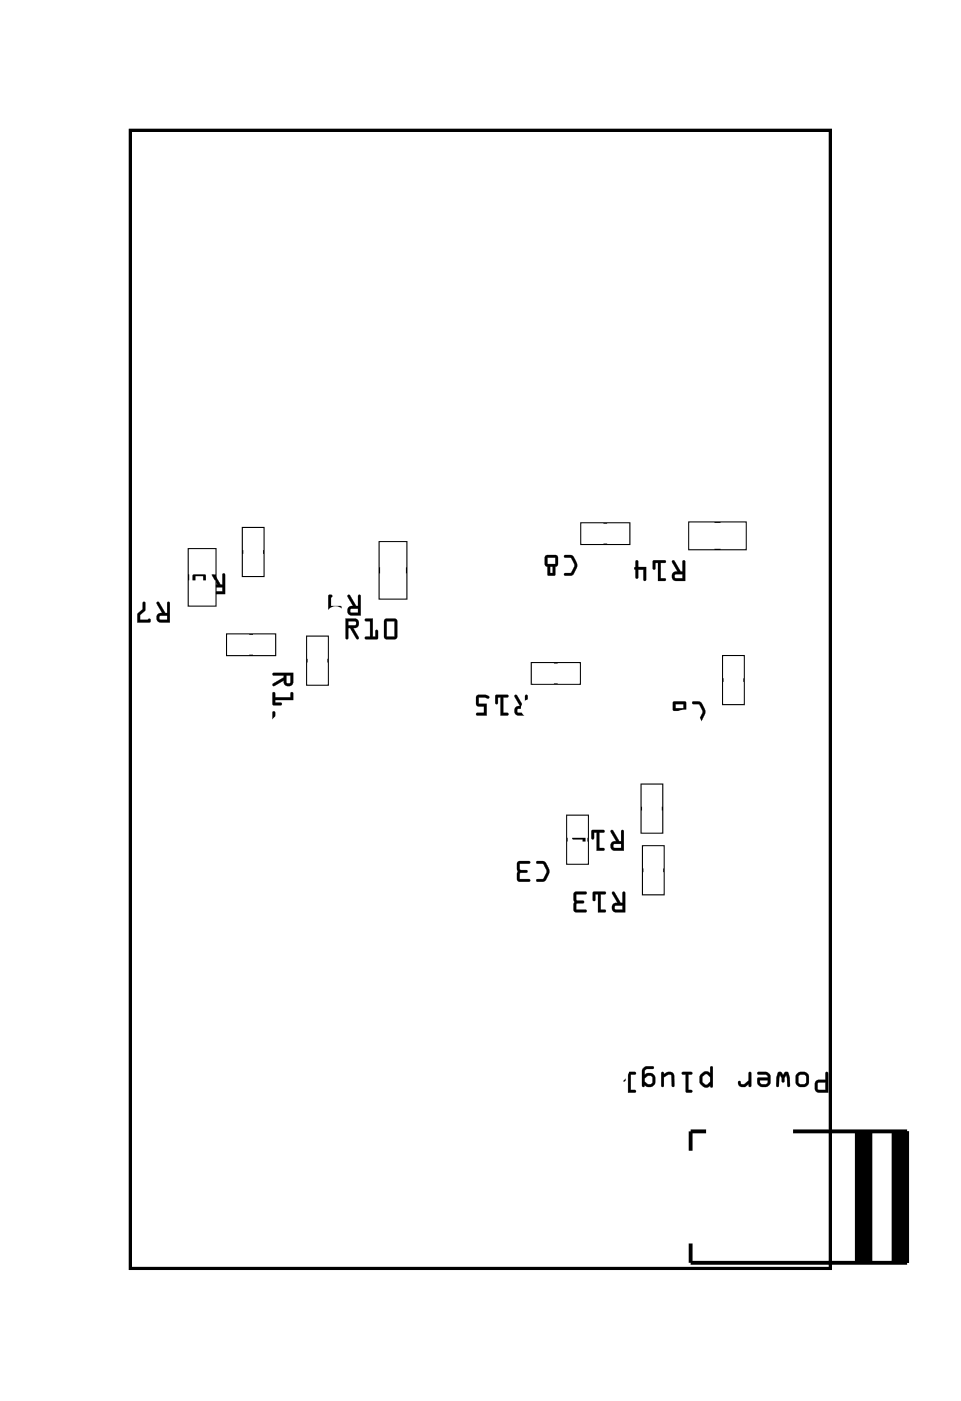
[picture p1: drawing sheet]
<svg xmlns="http://www.w3.org/2000/svg" width="63mm" height="92mm" viewBox="0 0 63 92" stroke-linecap="round" stroke-linejoin="round" font-family="sans-serif">
<path d="M8.6 8.6h46v74.8h-46z" fill="none" stroke="#000" stroke-width=".2"/>
<path d="M8.6 8.6h46v74.8h-46z" fill="none" stroke="#000" stroke-width=".07"/>
<path d="M12.4 36.1h1.8v3.7h-1.8zM15.9 34.7h1.4v3.2h-1.4zM24.9 35.6h1.8v3.8h-1.8zM38.2 34.4h3.2v1.4h-3.2zM45.3 34.3h3.7v1.8h-3.7zM14.9 41.7h3.2v1.4h-3.2zM20.2 41.8h1.4v3.2h-1.4zM34.9 43.6h3.2v1.4h-3.2zM37.2 53.6h1.4v3.2h-1.4zM42.1 51.5h1.4v3.2h-1.4zM42.2 55.6h1.4v3.2h-1.4zM47.5 43.1h1.4v3.2h-1.4z" fill="none" stroke="#000" stroke-width=".1"/>
<g fill="none" stroke="#000" stroke-width=".25">
<path d="M46.4 74.4h-1v1.2M52.1 74.4h7.5v8.6h-14.2v-1.3M56.3 74.4v8.6M56.4 74.4v8.6M56.6 74.4v8.6M56.7 74.4v8.6M56.8 74.4v8.6M56.9 74.4v8.6M57.1 74.4v8.6M57.2 74.4v8.6M58.7 74.4v8.6M58.8 74.4v8.6"/>
<path d="M59 74.4v8.6M59.1 74.4v8.6M59.2 74.4v8.6M59.4 74.4v8.6M59.5 74.4v8.6"/>
</g>
<g fill="#000">
<path d="M10.3 39.6h.2l.4 .7h.1v-.7h.1h.1v1.3h-.6a.31 .31 0 0 1-.3-.4 .31 .31 0 0 1 .4-.2zM10.5 40.5v.2h.5v-.2zM9.4 39.6h.1l.1 .5-.4 .3v.3h.6v.2h-.8v-.6l.4-.3z"/>
<path d="M10.3 39.6h.2l.4 .7h.1v-.7a.1 .1 0 0 1 .1-.1 .1 .1 0 0 1 .1 .1v1.3h-.6a.32 .32 0 0 1-.3-.3 .32 .32 0 0 1 .4-.3l-.4-.6zM10.3 39.6v.1l.4 .6a.31 .31 0 0 0-.4 .2 .31 .31 0 0 0 .3 .4h.6v-1.3h-.1h-.1v.7h-.1l-.4-.7zM10.5 40.5v.2h.5v-.2zM10.5 40.5h.5v.2h-.5zM9.4 39.6h.2v.5l-.4 .3v.3h.5h.1v.2h-.8v-.6l.4-.3zM9.4 39.6v.4l-.4 .3v.6h.8v-.2h-.6v-.3l.3-.3v-.5z"/>
<path d="M13.9 37.7h.2l.4 .7h.1v-.7h.1l.1 .1v1.2h-.6a.31 .31 0 0 1-.3-.3 .31 .31 0 0 1 .4-.3zM14.1 38.6l.1 .3h.4v-.3zM12.7 37.7h.7l.1 .1v.5l-.1 .2-.1 .5h-.5v-.5l-.1-.2zM12.8 37.9v.4h.6v-.4zM13 38.5v.4h.2v-.4z"/>
<path d="M13.9 37.7h.2l.4 .7h.1v-.6a.1 .1 0 0 1 .1-.1 .1 .1 0 0 1 .1 .1v1.3h-.6a.32 .32 0 0 1-.3-.4 .32 .32 0 0 1 .4-.3l-.4-.6zM14 37.7l-.1 .1 .4 .6a.31 .31 0 0 0-.4 .3 .31 .31 0 0 0 .3 .3h.6v-1.2l-.1-.1h-.1v.7h-.1l-.4-.7zM14.1 38.6l.1 .3h.4v-.3zM14.1 38.6h.5v.3h-.5zM12.7 37.7h.7l.1 .1v.5l-.1 .2-.1 .5h-.5v-.5l-.2-.2zM12.7 37.7v.6l.1 .1v.6h.5v-.6l.2-.1v-.5l-.1-.1zM12.8 37.9v.4h.6v-.4zM12.8 37.8h.6v.5h-.6zM13 38.5v.4h.2v-.4zM13 38.4h.2v.5h-.2z"/>
<path d="M22.9 39.1h.1l.4 .7h.1v-.7h.1l.1 .1v1.2h-.6a.31 .31 0 0 1-.3-.3 .31 .31 0 0 1 .4-.3zM23 40l.1 .3h.4v-.3zM21.6 39.1h.2l-.1 .2v.5l.7 .1v.5h-.8zM21.7 40v.3h.6v-.3z"/>
<path d="M22.9 39.1h.1l.4 .7h.1v-.6a.1 .1 0 0 1 .1-.1 .1 .1 0 0 1 .1 .1v1.3h-.6a.32 .32 0 0 1-.3-.4 .32 .32 0 0 1 .4-.3l-.4-.6zM22.9 39.1l-.1 .1 .4 .6a.31 .31 0 0 0-.4 .3 .31 .31 0 0 0 .3 .3h.6v-1.2l-.1-.1h-.1v.7h-.1l-.4-.7zM23 40l.1 .3h.4v-.3zM23 40h.5v.3h-.4zM21.6 39.1h.1a.09 .09 0 0 1 .1 .1 .09 .09 0 0 1-.1 .1v.5l.7 .1v.6l-.8-.1zM21.6 39.1v1.3h.8v-.5l-.7-.1v-.5l.1-.2zM21.7 40v.3h.6v-.3zM21.7 40h.6v.3h-.6z"/>
<path d="M37.1 36.5a.6 .6 0 0 1 .8 .6v.2l-.2 .4-.6 .1v-.1l.4-.1 .3-.4-.3-.5-.4-.1zM35.8 36.5h.7l.2 .1v.5l-.2 .1-.1 .6h-.4v-.6l-.2-.1zM36 36.7v.4h.5v-.4zM36.1 37.2v.5h.2v-.5z"/>
<path d="M37.1 36.5h.5l.3 .7-.2 .6h-.6a.1 .1 0 0 1-.1-.1 .1 .1 0 0 1 .1 0l.4-.1 .2-.4-.2-.5h-.4zM37.1 36.5v.1l.4 .1 .3 .5-.3 .5h-.4v.1h.5l.3-.5a.83 .83 0 0 0-.4-.8zM35.8 36.5h.7l.2 .1v.5l-.2 .1-.1 .6h-.4v-.6l-.2-.1zM35.9 36.5l-.1 .6 .2 .1v.6h.4l.1-.6 .2-.1-.1-.5-.1-.1zM36 36.7v.4h.5v-.4zM36 36.6h.5v.5h-.5zM36.1 37.2v.5h.2v-.5zM36.1 37.2h.2v.5h-.2z"/>
<path d="M44.2 36.8l.1 .1 .4 .7h.1l.1-.7 .1-.1v.1v1.3h-.6a.31 .31 0 0 1-.2-.4 .31 .31 0 0 1 .3-.2zM44.4 37.8v.2h.4v-.3zM42.9 36.8l.9 .1-.1 .1h-.3v1h.3v.2h-.5v-1.2h-.1v.4h-.2zM41.8 36.8l.1 .1v.4h.6l-.1 .9-.1-.1v-.7h-.4v.6h-.1v-.6h-.1l.1-.1z"/>
<path d="M44.2 36.8l.1 .1 .4 .7h.1v-.7a.1 .1 0 0 1 .1-.1 .1 .1 0 0 1 .1 .1v1.3h-.6a.32 .32 0 0 1-.3-.4 .32 .32 0 0 1 .4-.2l-.3-.6zM44.2 36.9v.1l.3 .6a.31 .31 0 0 0-.3 .2 .31 .31 0 0 0 .2 .4h.6v-1.3v-.1l-.1 .1v.7h-.2l-.4-.7zM44.4 37.8v.2h.4v-.3zM44.4 37.8l.5-.1v.3h-.5zM42.9 36.8h.8a.1 .1 0 0 1 .1 .1 .1 .1 0 0 1-.1 .1h-.3v1h.3a.1 .1 0 0 1 .1 .1 .1 .1 0 0 1-.1 .1h-.5v-1.2h-.1v.4a.1 .1 0 0 1-.1 .1 .1 .1 0 0 1-.1-.1zM42.9 36.9v.5h.2v-.4h.1v1.2h.5v-.2h-.3v-1h.3v-.1zM41.8 36.8l.1 .1v.4h.6v.8a.1 .1 0 0 1-.1 .1 .1 .1 0 0 1-.1-.1v-.7h-.4v.5a.1 .1 0 0 1-.1 .1 .1 .1 0 0 1 0-.1v-.4a.09 .09 0 0 1-.1-.1 .09 .09 0 0 1 .1-.1zM41.8 36.9v.4l-.1 .1h.1v.6h.1v-.6h.4v.7l.1 .1 .1-.9h-.6v-.4z"/>
<path d="M17.9 44.2h1.4v.6a.31 .31 0 0 1-.4 .3 .31 .31 0 0 1-.3-.4l-.6 .4-.1-.1 .7-.5v-.1h-.6zM18.8 44.4v.5h.2l.1-.5zM17.9 45.5h.2v.3h1v-.3h.1l.1 .5h-1.2v.2h.4v.1h-.5zM17.9 46.8h.2v.3h1v-.3h.1l.1 .5h-1.2v.1h.4v.2h-.5z"/>
<path d="M17.9 44.2h1.4v.6a.32 .32 0 0 1-.4 .3 .32 .32 0 0 1-.3-.4l-.6 .4a.1 .1 0 0 1-.1 0 .1 .1 0 0 1 0-.2l.7-.4v-.1h-.6zM17.9 44.3l.1 .1h.7v.1l-.8 .4 .1 .2 .7-.4a.31 .31 0 0 0 .2 .4 .31 .31 0 0 0 .4-.3v-.6zM18.8 44.4v.5h.2l.1-.5zM18.8 44.4h.3l-.1 .5h-.2zM17.9 45.5h.2v.3h1v-.2a.1 .1 0 0 1 .1-.1 .1 .1 0 0 1 .1 .1v.4h-1.2v.2h.3a.1 .1 0 0 1 .1 .1 .1 .1 0 0 1-.1 .1l-.5-.1zM17.9 45.5l.1 .8h.5v-.1h-.4v-.2h1.2l-.1-.5h-.1v.3h-1v-.3zM17.9 46.8h.2v.3h1v-.3a.1 .1 0 0 1 .1-.1 .1 .1 0 0 1 .1 .1v.5h-1.2v.1h.3a.1 .1 0 0 1 .1 .1 .1 .1 0 0 1-.1 .1h-.5zM17.9 46.8l.1 .8h.5v-.1l-.4-.1v-.1h1.2l-.1-.5h-.1v.3h-1v-.3z"/>
<path d="M22.7 40.6h.6a.32 .32 0 0 1 .3 .4 .32 .32 0 0 1-.4 .3l.4 .6a.1 .1 0 0 1-.1 .1 .1 .1 0 0 1-.1 0l-.4-.7h-.1v.6a.1 .1 0 0 1-.1 .1 .1 .1 0 0 1-.1-.1zM22.7 40.7l.1 1.3 .1-.1v-.6h.1l.4 .7h.2l-.4-.7a.31 .31 0 0 0 .4-.3 .31 .31 0 0 0-.3-.3zM22.9 40.8v.3l.5-.1-.1-.2zM22.9 40.8h.4l.1 .2-.5 .1zM24 40.7l.5-.1v1.2h.2v-.3a.1 .1 0 0 1 .1-.1 .1 .1 0 0 1 0 .1v.5h-.7a.1 .1 0 0 1-.1-.1 .1 .1 0 0 1 .1-.1h.2v-1h-.3zM24 40.7v.1h.3v1l-.3 .1v.1h.8v-.6l-.1 .1v.3h-.2v-1.1zM25.3 40.7l.6-.1 .2 .2v1l-.1 .2h-.6l-.2-.1zM25.3 40.7v1.2l.1 .1h.6l.1-.2v-1l-.2-.1zM25.4 40.8v1h.5v-1zM25.4 40.8h.5v1h-.5z"/>
<path d="M22.7 40.7h.6a.31 .31 0 0 1 .3 .3 .31 .31 0 0 1-.4 .3l.4 .7h-.2l-.4-.7h-.1v.6l-.1 .1zM22.9 40.8v.3l.5-.1-.1-.2zM24 40.7h.5v1.1h.2v-.4h.1v.6h-.8v-.2h.3v-1h-.3zM25.3 40.7h.6l.2 .1v1l-.1 .2h-.6l-.2-.1zM25.4 40.8v1h.5v-1z"/>
<path d="M33.8 45.7h.2l.4 .7h.1v-.7h.1l.1 .1v1.2h-.6a.31 .31 0 0 1-.3-.3 .31 .31 0 0 1 .4-.3zM34 46.6v.2h.5v-.2zM32.6 45.7h.8v.1h-.3v1l.3 .1v.1h-.5v-1.2h-.2v.4l-.1 .1zM31.3 45.7h.6a.15 .15 0 0 1 .2 0 .15 .15 0 0 1-.1 .2l-.5-.1v.5h.5v.7h-.7v-.1l.5-.1v-.4h-.4l-.1-.1z"/>
<path d="M33.8 45.7h.2l.4 .7h.1v-.6a.1 .1 0 0 1 .1-.1 .1 .1 0 0 1 .1 .1v1.2h-.6a.32 .32 0 0 1-.3-.3 .32 .32 0 0 1 .4-.3l-.4-.6zM33.8 45.7v.1l.4 .6a.31 .31 0 0 0-.4 .3 .31 .31 0 0 0 .3 .3h.6v-1.2l-.1-.1h-.1v.7h-.1l-.4-.7zM34 46.6v.2h.5v-.2zM34 46.6h.5v.3l-.5-.1zM32.6 45.7h.7a.1 .1 0 0 1 .1 .1 .1 .1 0 0 1-.1 0h-.2v1h.2a.1 .1 0 0 1 .1 .1 .1 .1 0 0 1-.1 .1h-.4v-1.2h-.2v.4a.1 .1 0 0 1-.1 .1 .1 .1 0 0 1-.1-.1zM32.6 45.7v.6l.1-.1v-.4h.2v1.2h.5v-.1h-.3v-1.1h.3v-.1zM31.3 45.7h.6h.2a.11 .11 0 0 1 .1 .2 .1 .1 0 0 1-.2 0l-.5-.1v.5l.5-.1v.8h-.6a.1 .1 0 0 1-.1-.1 .1 .1 0 0 1 .1-.1h.4v-.4h-.4l-.1-.1zM31.3 45.7v.6l.1 .1h.4v.5h-.5v.1h.7v-.7h-.6v-.5l.7 .1v-.1l-.2-.1z"/>
<path d="M35.3 56.6a.6 .6 0 0 1 .8 .6v.2l-.3 .5h-.5v-.1h.4l.2-.5-.2-.5h-.4zM34 56.6h.8v.2h-.7l.1 .4h.4l.1 .1-.1 .1h-.4l-.1 .4h.7v.1l-.7 .1-.1-.2z"/>
<path d="M35.3 56.6h.5l.3 .7-.2 .6-.6 .1a.1 .1 0 0 1-.1-.1 .1 .1 0 0 1 .1-.1h.4l.2-.5-.2-.5h-.4zM35.3 56.6v.2h.4l.2 .5-.2 .5h-.4v.1h.5l.3-.5a.83 .83 0 0 0-.4-.8zM34 56.6h.8a.1 .1 0 0 1 0 .1 .1 .1 0 0 1 0 .1h-.7l.1 .3 .4 .1a.1 .1 0 0 1 .1 .1 .1 .1 0 0 1-.1 .1h-.4l-.1 .4h.7a.1 .1 0 0 1 0 .1 .1 .1 0 0 1 0 .1h-.7l-.1-.2zM34 56.6v1.2l.1 .1h.7v-.1h-.7l.1-.4 .4-.1h.1l-.1-.1h-.4l-.1-.4h.7v-.2z"/>
<path d="M40.1 54.6h.2l.4 .7h.1v-.7h.1h.1v1.3h-.6a.31 .31 0 0 1-.3-.4 .31 .31 0 0 1 .4-.2zM40.3 55.5l.1 .2h.4v-.2zM38.9 54.6h.8v.1h-.3v1h.3v.2h-.5v-1.2h-.2v.4l-.1 .1zM37.6 54.6h.9l-.1 1.3-.2-.1 .1-.1v-.5l-.7-.1zM37.8 54.7v.3h.5v-.3z"/>
<path d="M40.1 54.6h.2l.4 .7h.1v-.7a.1 .1 0 0 1 .1-.1 .1 .1 0 0 1 .1 .1v1.3h-.6a.32 .32 0 0 1-.3-.4 .32 .32 0 0 1 .4-.2l-.4-.6zM40.2 54.6l-.1 .1 .4 .6a.31 .31 0 0 0-.4 .2 .31 .31 0 0 0 .3 .4h.6v-1.3h-.1h-.1v.7h-.1l-.4-.7zM40.3 55.5l.1 .2h.4v-.2zM40.3 55.5h.5v.2h-.4zM38.9 54.6l.7-.1a.1 .1 0 0 1 .1 .1 .1 .1 0 0 1-.1 .1h-.2v1h.2a.1 .1 0 0 1 .1 .1 .1 .1 0 0 1-.1 .1h-.4v-1.2h-.2v.4a.1 .1 0 0 1-.1 .1 .1 .1 0 0 1-.1-.1zM38.9 54.6v.6l.1-.1v-.4h.2v1.2h.5v-.2h-.3v-1h.3v-.1zM37.6 54.6h.9v1.2l-.2 .1a.09 .09 0 0 1-.1-.1 .09 .09 0 0 1 .1-.1v-.5l-.7-.1zM37.6 54.6v.5l.7 .1v.5l-.1 .1 .2 .1 .1-1.3zM37.8 54.7v.3h.5v-.3zM37.8 54.7h.5v.3h-.5z"/>
<path d="M40.2 58.6h.2l.4 .7h.1v-.6l.1-.1 .1 .1v1.3h-.6a.31 .31 0 0 1-.3-.4 .31 .31 0 0 1 .4-.3zM40.4 59.5v.3h.5v-.3zM39 58.6l.8 .1v.1h-.3v1h.3v.2h-.5v-1.2h-.2v.4h-.1zM37.7 58.7h.8v.1h-.6v.4h.4l.1 .1-.1 .1h-.4v.4h.6v.2h-.6l-.2-.1z"/>
<path d="M40.2 58.6h.2l.4 .7h.1v-.6a.1 .1 0 0 1 .1-.1 .1 .1 0 0 1 .1 .1v1.3h-.6a.32 .32 0 0 1-.3-.4 .32 .32 0 0 1 .4-.3l-.4-.6zM40.2 58.6v.1l.4 .6a.31 .31 0 0 0-.4 .3 .31 .31 0 0 0 .3 .4h.6v-1.3l-.1-.1-.1 .1v.6h-.1l-.4-.7zM40.4 59.5v.3h.5v-.3zM40.4 59.5h.5v.3h-.5zM39 58.6h.7a.1 .1 0 0 1 .1 .1 .1 .1 0 0 1-.1 .1h-.2v1h.2a.1 .1 0 0 1 .1 .1 .1 .1 0 0 1-.1 .1h-.4v-1.2h-.2v.3a.1 .1 0 0 1-.1 .1 .1 .1 0 0 1-.1-.1zM39 58.6v.6h.1v-.4h.2v1.2l.5-.1v-.1h-.3v-1h.3v-.1zM37.7 58.6h.8a.1 .1 0 0 1 .1 .1 .1 .1 0 0 1-.1 .1h-.6v.4h.4a.1 .1 0 0 1 .1 .1 .1 .1 0 0 1-.1 .1h-.4v.4h.6a.1 .1 0 0 1 .1 .1 .1 .1 0 0 1-.1 .1h-.6l-.2-.1zM37.7 58.7v1.1l.2 .2 .6-.1v-.1h-.6v-.4h.4l.1-.1-.1-.1h-.4v-.4h.6v-.1z"/>
<path d="M45.5 46.1h.1a.6 .6 0 0 1 .7 .6v.3l-.2 .4-.6 .1v-.2h.4l.3-.5-.3-.5h-.4zM44.2 46.1l.9 .1-.1 1.3-.2-.1 .1-.1v-.6h-.7zM44.4 46.3v.2h.5v-.2z"/>
<path d="M45.5 46.1h.5l.4 .7-.3 .6-.5 .1a.1 .1 0 0 1-.1-.1 .1 .1 0 0 1 .1-.1h.3l.3-.5-.3-.5h-.4zM45.5 46.1v.2h.4l.3 .5-.3 .5h-.4v.1h.5l.3-.4a.83 .83 0 0 0-.3-.9zM44.2 46.1l.9 .1v1.2l-.2 .1a.09 .09 0 0 1-.1-.1 .09 .09 0 0 1 .1-.1v-.6h-.7zM44.2 46.1v.6h.7v.6l-.1 .1h.2l.1-1.2zM44.4 46.3v.2h.5v-.2zM44.4 46.3h.5v.3h-.5z"/>
<path d="M53.6 71h.6v-.5h.2v1.3l-.8-.1-.1-.2zM53.7 71.2v.4h.5v-.5zM52.2 70.9a.5 .5 0 0 1 1 0 .5 .5 0 0 1-1 0zM52.5 70.7v.5l.1 .1 .3-.1 .1-.1v-.4l-.2-.1zM51.1 70.5h.2l.2 .2 .1-.2h.2a.95 .95 0 0 1 .1 .8v.1h-.2v-.7l-.2 .4-.2-.4-.1 .7h-.1l-.1-.1a.95 .95 0 0 1 .1-.8zM49.8 70.5h.6l.2 .2v.5l-.1 .2h-.5l-.2-.2v-.4h.7l-.2-.2h-.5zM49.9 71l.1 .3h.3l.1-.1 .1-.2zM48.5 71.1h.1l.1 .2h.2l.3-.3v-.5h.1l.1 .9h-.2v-.2l-.2 .2a.33 .33 0 0 1-.4 0 .33 .33 0 0 1-.1-.3zM46.1 70.6l.3-.2 .3 .1v-.4h.1v1.3a.09 .09 0 0 1-.1 .1 .1 .1 0 0 1 0-.2l-.4 .2-.2-.2-.1-.5zM46.2 70.7v.4l.3 .2 .2-.2v-.3l-.3-.2zM44.8 70.5h.7l-.1 .1h-.2v1l.3 .1-.1 .1h-.3v-1.2h-.2zM43.5 70.5h.1v.1a.38 .38 0 0 1 .4-.2 .38 .38 0 0 1 .3 .3v.7h-.2v-.7l-.2-.1-.3 .2v.6h-.1zM42.3 70.2l.2-.1h.5l-.1 .1-.4 .1-.1 .1v.2l.4-.1 .2 .2v.5l-.2 .2h-.3l-.1-.1-.1 .1h-.1v-1zM42.4 70.8v.3l.1 .1 .3 .1 .1-.1v-.4l-.1-.1h-.2zM40.9 70.5h.9l-.1 .1h-.3v1h.3v.2h-.4v-1.2h-.2v.4l-.1 .1z"/>
<path d="M53.6 71h.6v-.5a.1 .1 0 0 1 .1-.1 .1 .1 0 0 1 .1 .1v1.3h-.6l-.2-.1-.1-.2zM53.6 71.1v.1v.5l.8 .1v-1.3h-.1l-.1 .5zM53.8 71.2v.4h.4v-.5zM53.7 71.2l.5-.1v.5h-.5zM52.2 70.9a.51 .51 0 0 1 1 0 .51 .51 0 0 1-1 0zM52.2 70.9a.5 .5 0 0 0 1 0 .5 .5 0 0 0-1 0zM52.5 70.7v.5l.3 .1 .1-.1v-.5l-.1-.1zM52.5 70.7l.3-.1 .2 .1v.4l-.1 .1-.3 .1-.1-.1zM51.1 70.5h.2l.2 .2 .1-.2h.2l.1 .8a.1 .1 0 0 1-.1 .1 .1 .1 0 0 1-.1 0v-.7l-.1 .4a.1 .1 0 0 1-.1 .1 .1 .1 0 0 1-.1-.1l-.1-.4-.1 .7a.1 .1 0 0 1-.1 0 .1 .1 0 0 1-.1-.1v-.5zM51.1 70.5l-.1 .3v.6h.2l.1-.8 .2 .5 .2-.5v.8h.2v-.6l-.1-.3h-.2l-.1 .2-.2-.2zM49.8 70.5l.6-.1 .2 .2v.6l-.1 .2h-.5l-.2-.2v-.4h.7l-.2-.2h-.5zM49.8 70.5v.1h.5l.2 .2h-.7v.4l.2 .2h.5l.1-.2v-.5l-.2-.2zM49.9 71l.1 .2 .3 .1 .1-.1 .1-.2zM49.9 71h.6v.2l-.2 .1h-.3zM48.5 71.1l.1-.1 .1 .2 .2 .1 .3-.3v-.5a.1 .1 0 0 1 .1-.1 .1 .1 0 0 1 .1 .1v.8a.1 .1 0 0 1-.1 .1 .1 .1 0 0 1-.1-.1v-.1l-.2 .2a.33 .33 0 0 1-.4 0 .33 .33 0 0 1-.1-.3zM48.5 71.1a.33 .33 0 0 0 .5 .3l.2-.2v.2h.2l-.1-.9h-.1v.5l-.3 .3h-.2l-.1-.2zM46.1 70.6l.3-.2 .3 .1v-.3a.1 .1 0 0 1 .1-.1 .1 .1 0 0 1 .1 .1v1.2a.11 .11 0 0 1-.2 .1 .1 .1 0 0 1 0-.2l-.2 .2h-.2l-.3-.2v-.5zM46.1 70.6l-.1 .2 .1 .5 .2 .2 .4-.2v.1h.1v-1.3h-.1v.5l-.3-.2zM46.2 70.7v.4l.2 .2h.1l.2-.2-.1-.3-.2-.2zM46.2 70.7l.2-.1 .3 .2v.3l-.2 .2-.4-.2zM44.8 70.5l.6-.1a.1 .1 0 0 1 .1 .1 .1 .1 0 0 1-.1 .1h-.2v1h.2a.1 .1 0 0 1 .1 .1 .1 .1 0 0 1-.1 .1h-.3v-1.2h-.3zM44.8 70.5l.1 .1h.2v1.2h.3l.1-.1-.3-.1v-1h.2l.1-.1zM43.5 70.5h.1v.1a.39 .39 0 0 1 .7 .1v.6a.09 .09 0 0 1-.1 .1 .09 .09 0 0 1-.1 0v-.7l-.2-.1-.3 .2v.5a.1 .1 0 0 1-.1 .1 .1 .1 0 0 1-.1-.1zM43.5 70.5v.9l.1-.1v-.5l.3-.2 .2 .1 .1 .7h.1v-.7a.32 .32 0 0 0-.5-.2l-.2 .1v-.1zM42.3 70.2l.1-.1h.5a.1 .1 0 0 1 .1 .1 .1 .1 0 0 1-.1 .1h-.4l-.1 .3 .2-.1 .4 .1 .1 .2-.1 .4-.3 .2h-.2l-.1-.1a.1 .1 0 0 1-.1 .1 .1 .1 0 0 1-.1-.1v-.9zM42.3 70.2l-.1 .2v.9l.1 .1a.19 .19 0 0 1 .3 0h.2l.2-.1v-.6l-.2-.2-.4 .2v-.3l.1-.2h.4l.1-.1h-.5zM42.4 70.9v.2l.1 .1h.3v-.4l-.2-.1zM42.4 70.8l.2-.1h.2l.1 .1v.4l-.1 .1-.3-.1-.1-.1zM40.9 70.5l.8-.1a.1 .1 0 0 1 .1 .1 .1 .1 0 0 1-.1 .1h-.3v1h.3a.1 .1 0 0 1 .1 .1 .1 .1 0 0 1-.1 .1h-.4v-1.2h-.2v.4a.1 .1 0 0 1-.1 .1 .1 .1 0 0 1-.1-.1zM41 70.5v.6l.1-.1v-.4h.2v1.2h.4v-.2h-.3v-1h.3l.1-.1z"/>
</g>
<path d="M36.6 39.4h1.6v1.5h-1.6z" fill="#fff"/>
<path d="M36.6 39.4h1.6v1.5h-1.6z" fill="none" stroke="#fff" stroke-width=".76" stroke-linecap="butt"/>
<circle cx="37.4" cy="40.1" r=".75" fill="#fff"/>
<circle cx="37.4" cy="40.1" r=".75" fill="none" stroke="#fff" stroke-width=".76" stroke-linecap="butt"/>
<circle cx="37.4" cy="47.8" r=".75" fill="#fff"/>
<circle cx="37.4" cy="47.8" r=".75" fill="none" stroke="#fff" stroke-width=".76" stroke-linecap="butt"/>
<circle cx="39.9" cy="40.1" r=".75" fill="#fff"/>
<circle cx="39.9" cy="40.1" r=".75" fill="none" stroke="#fff" stroke-width=".76" stroke-linecap="butt"/>
<circle cx="39.9" cy="47.8" r=".75" fill="#fff"/>
<circle cx="39.9" cy="47.8" r=".75" fill="none" stroke="#fff" stroke-width=".76" stroke-linecap="butt"/>
<circle cx="42.5" cy="40.1" r=".75" fill="#fff"/>
<circle cx="42.5" cy="40.1" r=".75" fill="none" stroke="#fff" stroke-width=".76" stroke-linecap="butt"/>
<circle cx="42.5" cy="47.8" r=".75" fill="#fff"/>
<circle cx="42.5" cy="47.8" r=".75" fill="none" stroke="#fff" stroke-width=".76" stroke-linecap="butt"/>
<circle cx="45" cy="40.1" r=".75" fill="#fff"/>
<circle cx="45" cy="40.1" r=".75" fill="none" stroke="#fff" stroke-width=".76" stroke-linecap="butt"/>
<circle cx="45" cy="47.8" r=".75" fill="#fff"/>
<circle cx="45" cy="47.8" r=".75" fill="none" stroke="#fff" stroke-width=".76" stroke-linecap="butt"/>
<path d="M12.5 38.3h1.5v1.4h-1.5z" fill="#fff"/>
<path d="M12.5 38.3h1.5v1.4h-1.5z" fill="none" stroke="#fff" stroke-width=".25"/>
<path d="M12.5 36.2h1.5v1.4h-1.5z" fill="#fff"/>
<path d="M12.5 36.2h1.5v1.4h-1.5z" fill="none" stroke="#fff" stroke-width=".25"/>
<path d="M16.1 34.8h1.1v1.2h-1.1z" fill="#fff"/>
<path d="M16.1 34.8h1.1v1.2h-1.1z" fill="none" stroke="#fff" stroke-width=".25"/>
<path d="M16.1 36.5h1.1v1.2h-1.1z" fill="#fff"/>
<path d="M16.1 36.5h1.1v1.2h-1.1z" fill="none" stroke="#fff" stroke-width=".25"/>
<path d="M16.8 41.8h1.2v1.1h-1.2z" fill="#fff"/>
<path d="M16.8 41.8h1.2v1.1h-1.2z" fill="none" stroke="#fff" stroke-width=".25"/>
<path d="M15.1 41.8h1.2v1.1h-1.2z" fill="#fff"/>
<path d="M15.1 41.8h1.2v1.1h-1.2z" fill="none" stroke="#fff" stroke-width=".25"/>
<path d="M20.3 43.7h1.1v1.2h-1.1z" fill="#fff"/>
<path d="M20.3 43.7h1.1v1.2h-1.1z" fill="none" stroke="#fff" stroke-width=".25"/>
<path d="M20.3 42h1.1v1.2h-1.1z" fill="#fff"/>
<path d="M20.3 42h1.1v1.2h-1.1z" fill="none" stroke="#fff" stroke-width=".25"/>
<path d="M25.1 37.8h1.5v1.4h-1.5z" fill="#fff"/>
<path d="M25.1 37.8h1.5v1.4h-1.5z" fill="none" stroke="#fff" stroke-width=".25"/>
<path d="M25.1 35.8h1.5v1.4h-1.5z" fill="#fff"/>
<path d="M25.1 35.8h1.5v1.4h-1.5z" fill="none" stroke="#fff" stroke-width=".25"/>
<path d="M40 34.5h1.2v1.1h-1.2z" fill="#fff"/>
<path d="M40 34.5h1.2v1.1h-1.2z" fill="none" stroke="#fff" stroke-width=".25"/>
<path d="M38.3 34.5h1.2v1.1h-1.2z" fill="#fff"/>
<path d="M38.3 34.5h1.2v1.1h-1.2z" fill="none" stroke="#fff" stroke-width=".25"/>
<path d="M45.4 34.5h1.4v1.5h-1.4z" fill="#fff"/>
<path d="M45.4 34.5h1.4v1.5h-1.4z" fill="none" stroke="#fff" stroke-width=".25"/>
<path d="M47.5 34.5h1.4v1.5h-1.4z" fill="#fff"/>
<path d="M47.5 34.5h1.4v1.5h-1.4z" fill="none" stroke="#fff" stroke-width=".25"/>
<path d="M47.6 44.9h1.1v1.2h-1.1z" fill="#fff"/>
<path d="M47.6 44.9h1.1v1.2h-1.1z" fill="none" stroke="#fff" stroke-width=".25"/>
<path d="M47.6 43.2h1.1v1.2h-1.1z" fill="#fff"/>
<path d="M47.6 43.2h1.1v1.2h-1.1z" fill="none" stroke="#fff" stroke-width=".25"/>
<path d="M37.4 53.7h1.1v1.2h-1.1z" fill="#fff"/>
<path d="M37.4 53.7h1.1v1.2h-1.1z" fill="none" stroke="#fff" stroke-width=".25"/>
<path d="M37.4 55.4h1.1v1.2h-1.1z" fill="#fff"/>
<path d="M37.4 55.4h1.1v1.2h-1.1z" fill="none" stroke="#fff" stroke-width=".25"/>
<path d="M42.4 55.7h1.1v1.2h-1.1z" fill="#fff"/>
<path d="M42.4 55.7h1.1v1.2h-1.1z" fill="none" stroke="#fff" stroke-width=".25"/>
<path d="M42.4 57.4h1.1v1.2h-1.1z" fill="#fff"/>
<path d="M42.4 57.4h1.1v1.2h-1.1z" fill="none" stroke="#fff" stroke-width=".25"/>
<path d="M42.3 51.7h1.1v1.2h-1.1z" fill="#fff"/>
<path d="M42.3 51.7h1.1v1.2h-1.1z" fill="none" stroke="#fff" stroke-width=".25"/>
<path d="M42.3 53.4h1.1v1.2h-1.1z" fill="#fff"/>
<path d="M42.3 53.4h1.1v1.2h-1.1z" fill="none" stroke="#fff" stroke-width=".25"/>
<path d="M35.1 43.7h1.2v1.1h-1.2z" fill="#fff"/>
<path d="M35.1 43.7h1.2v1.1h-1.2z" fill="none" stroke="#fff" stroke-width=".25"/>
<path d="M36.8 43.7h1.2v1.1h-1.2z" fill="#fff"/>
<path d="M36.8 43.7h1.2v1.1h-1.2z" fill="none" stroke="#fff" stroke-width=".25"/>
<circle cx="33" cy="44.7" r=".35" fill="#fff"/>
<circle cx="33" cy="44.7" r=".35" fill="none" stroke="#fff" stroke-width=".55"/>
<circle cx="16" cy="33.8" r=".35" fill="#fff"/>
<circle cx="16" cy="33.8" r=".35" fill="none" stroke="#fff" stroke-width=".55"/>
<circle cx="43.4" cy="50.2" r=".35" fill="#fff"/>
<circle cx="43.4" cy="50.2" r=".35" fill="none" stroke="#fff" stroke-width=".55"/>
<circle cx="34.9" cy="46.6" r=".35" fill="#fff"/>
<circle cx="34.9" cy="46.6" r=".35" fill="none" stroke="#fff" stroke-width=".55"/>
<circle cx="28.8" cy="56.3" r=".35" fill="#fff"/>
<circle cx="28.8" cy="56.3" r=".35" fill="none" stroke="#fff" stroke-width=".55"/>
<circle cx="22.1" cy="40.5" r=".35" fill="#fff"/>
<circle cx="22.1" cy="40.5" r=".35" fill="none" stroke="#fff" stroke-width=".55"/>
<circle cx="40.3" cy="28.3" r=".35" fill="#fff"/>
<circle cx="40.3" cy="28.3" r=".35" fill="none" stroke="#fff" stroke-width=".55"/>
<circle cx="16.6" cy="46.6" r=".35" fill="#fff"/>
<circle cx="16.6" cy="46.6" r=".35" fill="none" stroke="#fff" stroke-width=".55"/>
<circle cx="45.8" cy="19.7" r=".35" fill="#fff"/>
<circle cx="45.8" cy="19.7" r=".35" fill="none" stroke="#fff" stroke-width=".55"/>
<circle cx="22.7" cy="27.7" r=".35" fill="#fff"/>
<circle cx="22.7" cy="27.7" r=".35" fill="none" stroke="#fff" stroke-width=".55"/>
<circle cx="14.7" cy="44.1" r=".35" fill="#fff"/>
<circle cx="14.7" cy="44.1" r=".35" fill="none" stroke="#fff" stroke-width=".55"/>
<circle cx="30.6" cy="67.3" r=".35" fill="#fff"/>
<circle cx="30.6" cy="67.3" r=".35" fill="none" stroke="#fff" stroke-width=".55"/>
<circle cx="53.1" cy="39.9" r=".35" fill="#fff"/>
<circle cx="53.1" cy="39.9" r=".35" fill="none" stroke="#fff" stroke-width=".55"/>
<circle cx="44.6" cy="55.1" r=".35" fill="#fff"/>
<circle cx="44.6" cy="55.1" r=".35" fill="none" stroke="#fff" stroke-width=".55"/>
<circle cx="48.3" cy="19.7" r=".35" fill="#fff"/>
<circle cx="48.3" cy="19.7" r=".35" fill="none" stroke="#fff" stroke-width=".55"/>
<circle cx="40.3" cy="26.4" r=".35" fill="#fff"/>
<circle cx="40.3" cy="26.4" r=".35" fill="none" stroke="#fff" stroke-width=".55"/>
<circle cx="14.7" cy="46.6" r=".35" fill="#fff"/>
<circle cx="14.7" cy="46.6" r=".35" fill="none" stroke="#fff" stroke-width=".55"/>
<circle cx="20.2" cy="49.5" r="2.6" fill="#fff"/>
<circle cx="20.2" cy="49.5" r="2.6" fill="none" stroke="#fff" stroke-width="1.3" stroke-linecap="butt"/>
<circle cx="15.1" cy="71.4" r=".75" fill="#fff"/>
<circle cx="15.1" cy="71.4" r=".75" fill="none" stroke="#fff" stroke-width=".76" stroke-linecap="butt"/>
<circle cx="15.1" cy="73.9" r=".75" fill="#fff"/>
<circle cx="15.1" cy="73.9" r=".75" fill="none" stroke="#fff" stroke-width=".76" stroke-linecap="butt"/>
<circle cx="15.1" cy="76.5" r=".75" fill="#fff"/>
<circle cx="15.1" cy="76.5" r=".75" fill="none" stroke="#fff" stroke-width=".76" stroke-linecap="butt"/>
<circle cx="15.1" cy="79" r=".75" fill="#fff"/>
<circle cx="15.1" cy="79" r=".75" fill="none" stroke="#fff" stroke-width=".76" stroke-linecap="butt"/>
<circle cx="15.1" cy="81.6" r=".75" fill="#fff"/>
<circle cx="15.1" cy="81.6" r=".75" fill="none" stroke="#fff" stroke-width=".76" stroke-linecap="butt"/>
<circle cx="46" cy="78.7" r="1.52" fill="#fff"/>
<circle cx="46" cy="78.7" r="1.52" fill="none" stroke="#fff" stroke-width=".76" stroke-linecap="butt"/>
<circle cx="52.1" cy="78.7" r="1.52" fill="#fff"/>
<circle cx="52.1" cy="78.7" r="1.52" fill="none" stroke="#fff" stroke-width=".76" stroke-linecap="butt"/>
<circle cx="49.1" cy="73.8" r="1.52" fill="#fff"/>
<circle cx="49.1" cy="73.8" r="1.52" fill="none" stroke="#fff" stroke-width=".76" stroke-linecap="butt"/>
<circle cx="46" cy="78.7" r="1.52" fill="#fff"/>
<circle cx="46" cy="78.7" r="1.52" fill="none" stroke="#fff" stroke-width=".76" stroke-linecap="butt"/>
<circle cx="52.1" cy="78.7" r="1.52" fill="#fff"/>
<circle cx="52.1" cy="78.7" r="1.52" fill="none" stroke="#fff" stroke-width=".76" stroke-linecap="butt"/>
<circle cx="49.1" cy="73.8" r="1.52" fill="#fff"/>
<circle cx="49.1" cy="73.8" r="1.52" fill="none" stroke="#fff" stroke-width=".76" stroke-linecap="butt"/>
<path d="M28.8 78.7h1.4v1.4h-1.4z" fill="#fff"/>
<path d="M28.8 78.7h1.4v1.4h-1.4z" fill="none" stroke="#fff" stroke-width=".76" stroke-linecap="butt"/>
<circle cx="29.5" cy="79.4" r=".7" fill="#fff"/>
<circle cx="29.5" cy="79.4" r=".7" fill="none" stroke="#fff" stroke-width=".76" stroke-linecap="butt"/>
<circle cx="32" cy="79.4" r=".7" fill="#fff"/>
<circle cx="32" cy="79.4" r=".7" fill="none" stroke="#fff" stroke-width=".76" stroke-linecap="butt"/>
<path d="M21.8 78.1h1.4v1.4h-1.4z" fill="#fff"/>
<path d="M21.8 78.1h1.4v1.4h-1.4z" fill="none" stroke="#fff" stroke-width=".76" stroke-linecap="butt"/>
<circle cx="22.5" cy="78.8" r=".7" fill="#fff"/>
<circle cx="22.5" cy="78.8" r=".7" fill="none" stroke="#fff" stroke-width=".76" stroke-linecap="butt"/>
<circle cx="22.5" cy="73.8" r=".7" fill="#fff"/>
<circle cx="22.5" cy="73.8" r=".7" fill="none" stroke="#fff" stroke-width=".76" stroke-linecap="butt"/>
<circle cx="40.3" cy="70.2" r=".75" fill="#fff"/>
<circle cx="40.3" cy="70.2" r=".75" fill="none" stroke="#fff" stroke-width=".74" stroke-linecap="butt"/>
<circle cx="40.3" cy="80.3" r=".75" fill="#fff"/>
<circle cx="40.3" cy="80.3" r=".75" fill="none" stroke="#fff" stroke-width=".74" stroke-linecap="butt"/>
<path d="M45.9 30h1.4v1.4h-1.4z" fill="#fff"/>
<path d="M45.9 30h1.4v1.4h-1.4z" fill="none" stroke="#fff" stroke-width=".76" stroke-linecap="butt"/>
<circle cx="46.6" cy="30.7" r=".7" fill="#fff"/>
<circle cx="46.6" cy="30.7" r=".7" fill="none" stroke="#fff" stroke-width=".76" stroke-linecap="butt"/>
<circle cx="46.6" cy="23.1" r=".7" fill="#fff"/>
<circle cx="46.6" cy="23.1" r=".7" fill="none" stroke="#fff" stroke-width=".76" stroke-linecap="butt"/>
<circle cx="44" cy="30.7" r=".7" fill="#fff"/>
<circle cx="44" cy="30.7" r=".7" fill="none" stroke="#fff" stroke-width=".76" stroke-linecap="butt"/>
<circle cx="44" cy="23.1" r=".7" fill="#fff"/>
<circle cx="44" cy="23.1" r=".7" fill="none" stroke="#fff" stroke-width=".76" stroke-linecap="butt"/>
<circle cx="41.5" cy="30.7" r=".7" fill="#fff"/>
<circle cx="41.5" cy="30.7" r=".7" fill="none" stroke="#fff" stroke-width=".76" stroke-linecap="butt"/>
<circle cx="41.5" cy="23.1" r=".7" fill="#fff"/>
<circle cx="41.5" cy="23.1" r=".7" fill="none" stroke="#fff" stroke-width=".76" stroke-linecap="butt"/>
<circle cx="38.9" cy="30.7" r=".7" fill="#fff"/>
<circle cx="38.9" cy="30.7" r=".7" fill="none" stroke="#fff" stroke-width=".76" stroke-linecap="butt"/>
<circle cx="38.9" cy="23.1" r=".7" fill="#fff"/>
<circle cx="38.9" cy="23.1" r=".7" fill="none" stroke="#fff" stroke-width=".76" stroke-linecap="butt"/>
<circle cx="36.4" cy="30.7" r=".7" fill="#fff"/>
<circle cx="36.4" cy="30.7" r=".7" fill="none" stroke="#fff" stroke-width=".76" stroke-linecap="butt"/>
<circle cx="36.4" cy="23.1" r=".7" fill="#fff"/>
<circle cx="36.4" cy="23.1" r=".7" fill="none" stroke="#fff" stroke-width=".76" stroke-linecap="butt"/>
<circle cx="33.9" cy="30.7" r=".7" fill="#fff"/>
<circle cx="33.9" cy="30.7" r=".7" fill="none" stroke="#fff" stroke-width=".76" stroke-linecap="butt"/>
<circle cx="33.9" cy="23.1" r=".7" fill="#fff"/>
<circle cx="33.9" cy="23.1" r=".7" fill="none" stroke="#fff" stroke-width=".76" stroke-linecap="butt"/>
<circle cx="31.3" cy="30.7" r=".7" fill="#fff"/>
<circle cx="31.3" cy="30.7" r=".7" fill="none" stroke="#fff" stroke-width=".76" stroke-linecap="butt"/>
<circle cx="31.3" cy="23.1" r=".7" fill="#fff"/>
<circle cx="31.3" cy="23.1" r=".7" fill="none" stroke="#fff" stroke-width=".76" stroke-linecap="butt"/>
<circle cx="28.8" cy="30.7" r=".7" fill="#fff"/>
<circle cx="28.8" cy="30.7" r=".7" fill="none" stroke="#fff" stroke-width=".76" stroke-linecap="butt"/>
<circle cx="28.8" cy="23.1" r=".7" fill="#fff"/>
<circle cx="28.8" cy="23.1" r=".7" fill="none" stroke="#fff" stroke-width=".76" stroke-linecap="butt"/>
<circle cx="35.8" cy="81.1" r=".7" fill="#fff"/>
<circle cx="35.8" cy="81.1" r=".7" fill="none" stroke="#fff" stroke-width=".76" stroke-linecap="butt"/>
<circle cx="35.8" cy="68.4" r=".7" fill="#fff"/>
<circle cx="35.8" cy="68.4" r=".7" fill="none" stroke="#fff" stroke-width=".76" stroke-linecap="butt"/>
<circle cx="51.4" cy="62.4" r=".74" fill="#fff"/>
<circle cx="51.4" cy="62.4" r=".74" fill="none" stroke="#fff" stroke-width=".76" stroke-linecap="butt"/>
<circle cx="51.4" cy="64.9" r=".74" fill="#fff"/>
<circle cx="51.4" cy="64.9" r=".74" fill="none" stroke="#fff" stroke-width=".76" stroke-linecap="butt"/>
<circle cx="46.2" cy="62.6" r=".74" fill="#fff"/>
<circle cx="46.2" cy="62.6" r=".74" fill="none" stroke="#fff" stroke-width=".76" stroke-linecap="butt"/>
<circle cx="46.2" cy="65.1" r=".74" fill="#fff"/>
<circle cx="46.2" cy="65.1" r=".74" fill="none" stroke="#fff" stroke-width=".76" stroke-linecap="butt"/>
<circle cx="41.7" cy="62.2" r=".74" fill="#fff"/>
<circle cx="41.7" cy="62.2" r=".74" fill="none" stroke="#fff" stroke-width=".76" stroke-linecap="butt"/>
<circle cx="41.7" cy="64.7" r=".74" fill="#fff"/>
<circle cx="41.7" cy="64.7" r=".74" fill="none" stroke="#fff" stroke-width=".76" stroke-linecap="butt"/>
<circle cx="16.8" cy="58.7" r=".74" fill="#fff"/>
<circle cx="16.8" cy="58.7" r=".74" fill="none" stroke="#fff" stroke-width=".76" stroke-linecap="butt"/>
<circle cx="16.8" cy="61.2" r=".74" fill="#fff"/>
<circle cx="16.8" cy="61.2" r=".74" fill="none" stroke="#fff" stroke-width=".76" stroke-linecap="butt"/>
<circle cx="16.8" cy="63.7" r=".74" fill="#fff"/>
<circle cx="16.8" cy="63.7" r=".74" fill="none" stroke="#fff" stroke-width=".76" stroke-linecap="butt"/>
<circle cx="11.2" cy="63.8" r=".74" fill="#fff"/>
<circle cx="11.2" cy="63.8" r=".74" fill="none" stroke="#fff" stroke-width=".76" stroke-linecap="butt"/>
<circle cx="11.2" cy="61.3" r=".74" fill="#fff"/>
<circle cx="11.2" cy="61.3" r=".74" fill="none" stroke="#fff" stroke-width=".76" stroke-linecap="butt"/>
<circle cx="11.2" cy="58.8" r=".74" fill="#fff"/>
<circle cx="11.2" cy="58.8" r=".74" fill="none" stroke="#fff" stroke-width=".76" stroke-linecap="butt"/>
<circle cx="43.3" cy="13.4" r=".87" fill="#fff"/>
<circle cx="43.3" cy="13.4" r=".87" fill="none" stroke="#fff" stroke-width=".78" stroke-linecap="butt"/>
<circle cx="40.8" cy="13.4" r=".87" fill="#fff"/>
<circle cx="40.8" cy="13.4" r=".87" fill="none" stroke="#fff" stroke-width=".78" stroke-linecap="butt"/>
<circle cx="38.2" cy="13.4" r=".87" fill="#fff"/>
<circle cx="38.2" cy="13.4" r=".87" fill="none" stroke="#fff" stroke-width=".78" stroke-linecap="butt"/>
<circle cx="35.7" cy="13.4" r=".87" fill="#fff"/>
<circle cx="35.7" cy="13.4" r=".87" fill="none" stroke="#fff" stroke-width=".78" stroke-linecap="butt"/>
<circle cx="33.1" cy="13.4" r=".87" fill="#fff"/>
<circle cx="33.1" cy="13.4" r=".87" fill="none" stroke="#fff" stroke-width=".78" stroke-linecap="butt"/>
<circle cx="30.6" cy="13.4" r=".87" fill="#fff"/>
<circle cx="30.6" cy="13.4" r=".87" fill="none" stroke="#fff" stroke-width=".78" stroke-linecap="butt"/>
<circle cx="28.1" cy="13.4" r=".87" fill="#fff"/>
<circle cx="28.1" cy="13.4" r=".87" fill="none" stroke="#fff" stroke-width=".78" stroke-linecap="butt"/>
<circle cx="25.5" cy="13.4" r=".87" fill="#fff"/>
<circle cx="25.5" cy="13.4" r=".87" fill="none" stroke="#fff" stroke-width=".78" stroke-linecap="butt"/>
<circle cx="23" cy="13.4" r=".87" fill="#fff"/>
<circle cx="23" cy="13.4" r=".87" fill="none" stroke="#fff" stroke-width=".78" stroke-linecap="butt"/>
<circle cx="20.4" cy="13.4" r=".87" fill="#fff"/>
<circle cx="20.4" cy="13.4" r=".87" fill="none" stroke="#fff" stroke-width=".78" stroke-linecap="butt"/>
<circle cx="17.9" cy="13.4" r=".87" fill="#fff"/>
<circle cx="17.9" cy="13.4" r=".87" fill="none" stroke="#fff" stroke-width=".78" stroke-linecap="butt"/>
<circle cx="15.4" cy="13.4" r=".87" fill="#fff"/>
<circle cx="15.4" cy="13.4" r=".87" fill="none" stroke="#fff" stroke-width=".78" stroke-linecap="butt"/>
<circle cx="12.8" cy="13.4" r=".87" fill="#fff"/>
<circle cx="12.8" cy="13.4" r=".87" fill="none" stroke="#fff" stroke-width=".78" stroke-linecap="butt"/>
<circle cx="43.3" cy="16" r=".87" fill="#fff"/>
<circle cx="43.3" cy="16" r=".87" fill="none" stroke="#fff" stroke-width=".78" stroke-linecap="butt"/>
<circle cx="40.8" cy="16" r=".87" fill="#fff"/>
<circle cx="40.8" cy="16" r=".87" fill="none" stroke="#fff" stroke-width=".78" stroke-linecap="butt"/>
<circle cx="38.2" cy="16" r=".87" fill="#fff"/>
<circle cx="38.2" cy="16" r=".87" fill="none" stroke="#fff" stroke-width=".78" stroke-linecap="butt"/>
<circle cx="35.7" cy="16" r=".87" fill="#fff"/>
<circle cx="35.7" cy="16" r=".87" fill="none" stroke="#fff" stroke-width=".78" stroke-linecap="butt"/>
<circle cx="33.1" cy="16" r=".87" fill="#fff"/>
<circle cx="33.1" cy="16" r=".87" fill="none" stroke="#fff" stroke-width=".78" stroke-linecap="butt"/>
<circle cx="30.6" cy="16" r=".87" fill="#fff"/>
<circle cx="30.6" cy="16" r=".87" fill="none" stroke="#fff" stroke-width=".78" stroke-linecap="butt"/>
<circle cx="28.1" cy="16" r=".87" fill="#fff"/>
<circle cx="28.1" cy="16" r=".87" fill="none" stroke="#fff" stroke-width=".78" stroke-linecap="butt"/>
<circle cx="25.5" cy="16" r=".87" fill="#fff"/>
<circle cx="25.5" cy="16" r=".87" fill="none" stroke="#fff" stroke-width=".78" stroke-linecap="butt"/>
<circle cx="23" cy="16" r=".87" fill="#fff"/>
<circle cx="23" cy="16" r=".87" fill="none" stroke="#fff" stroke-width=".78" stroke-linecap="butt"/>
<circle cx="20.4" cy="16" r=".87" fill="#fff"/>
<circle cx="20.4" cy="16" r=".87" fill="none" stroke="#fff" stroke-width=".78" stroke-linecap="butt"/>
<circle cx="17.9" cy="16" r=".87" fill="#fff"/>
<circle cx="17.9" cy="16" r=".87" fill="none" stroke="#fff" stroke-width=".78" stroke-linecap="butt"/>
<circle cx="15.4" cy="16" r=".87" fill="#fff"/>
<circle cx="15.4" cy="16" r=".87" fill="none" stroke="#fff" stroke-width=".78" stroke-linecap="butt"/>
<circle cx="12.8" cy="16" r=".87" fill="#fff"/>
<circle cx="12.8" cy="16" r=".87" fill="none" stroke="#fff" stroke-width=".78" stroke-linecap="butt"/>
<path d="M20.9 30h1.4v1.4h-1.4z" fill="#fff"/>
<path d="M20.9 30h1.4v1.4h-1.4z" fill="none" stroke="#fff" stroke-width=".76" stroke-linecap="butt"/>
<circle cx="21.6" cy="30.7" r=".7" fill="#fff"/>
<circle cx="21.6" cy="30.7" r=".7" fill="none" stroke="#fff" stroke-width=".76" stroke-linecap="butt"/>
<circle cx="21.6" cy="23.1" r=".7" fill="#fff"/>
<circle cx="21.6" cy="23.1" r=".7" fill="none" stroke="#fff" stroke-width=".76" stroke-linecap="butt"/>
<circle cx="19.1" cy="30.7" r=".7" fill="#fff"/>
<circle cx="19.1" cy="30.7" r=".7" fill="none" stroke="#fff" stroke-width=".76" stroke-linecap="butt"/>
<circle cx="19.1" cy="23.1" r=".7" fill="#fff"/>
<circle cx="19.1" cy="23.1" r=".7" fill="none" stroke="#fff" stroke-width=".76" stroke-linecap="butt"/>
<circle cx="16.5" cy="30.7" r=".7" fill="#fff"/>
<circle cx="16.5" cy="30.7" r=".7" fill="none" stroke="#fff" stroke-width=".76" stroke-linecap="butt"/>
<circle cx="16.5" cy="23.1" r=".7" fill="#fff"/>
<circle cx="16.5" cy="23.1" r=".7" fill="none" stroke="#fff" stroke-width=".76" stroke-linecap="butt"/>
<circle cx="14" cy="30.7" r=".7" fill="#fff"/>
<circle cx="14" cy="30.7" r=".7" fill="none" stroke="#fff" stroke-width=".76" stroke-linecap="butt"/>
<circle cx="14" cy="23.1" r=".7" fill="#fff"/>
<circle cx="14" cy="23.1" r=".7" fill="none" stroke="#fff" stroke-width=".76" stroke-linecap="butt"/>
</svg>
